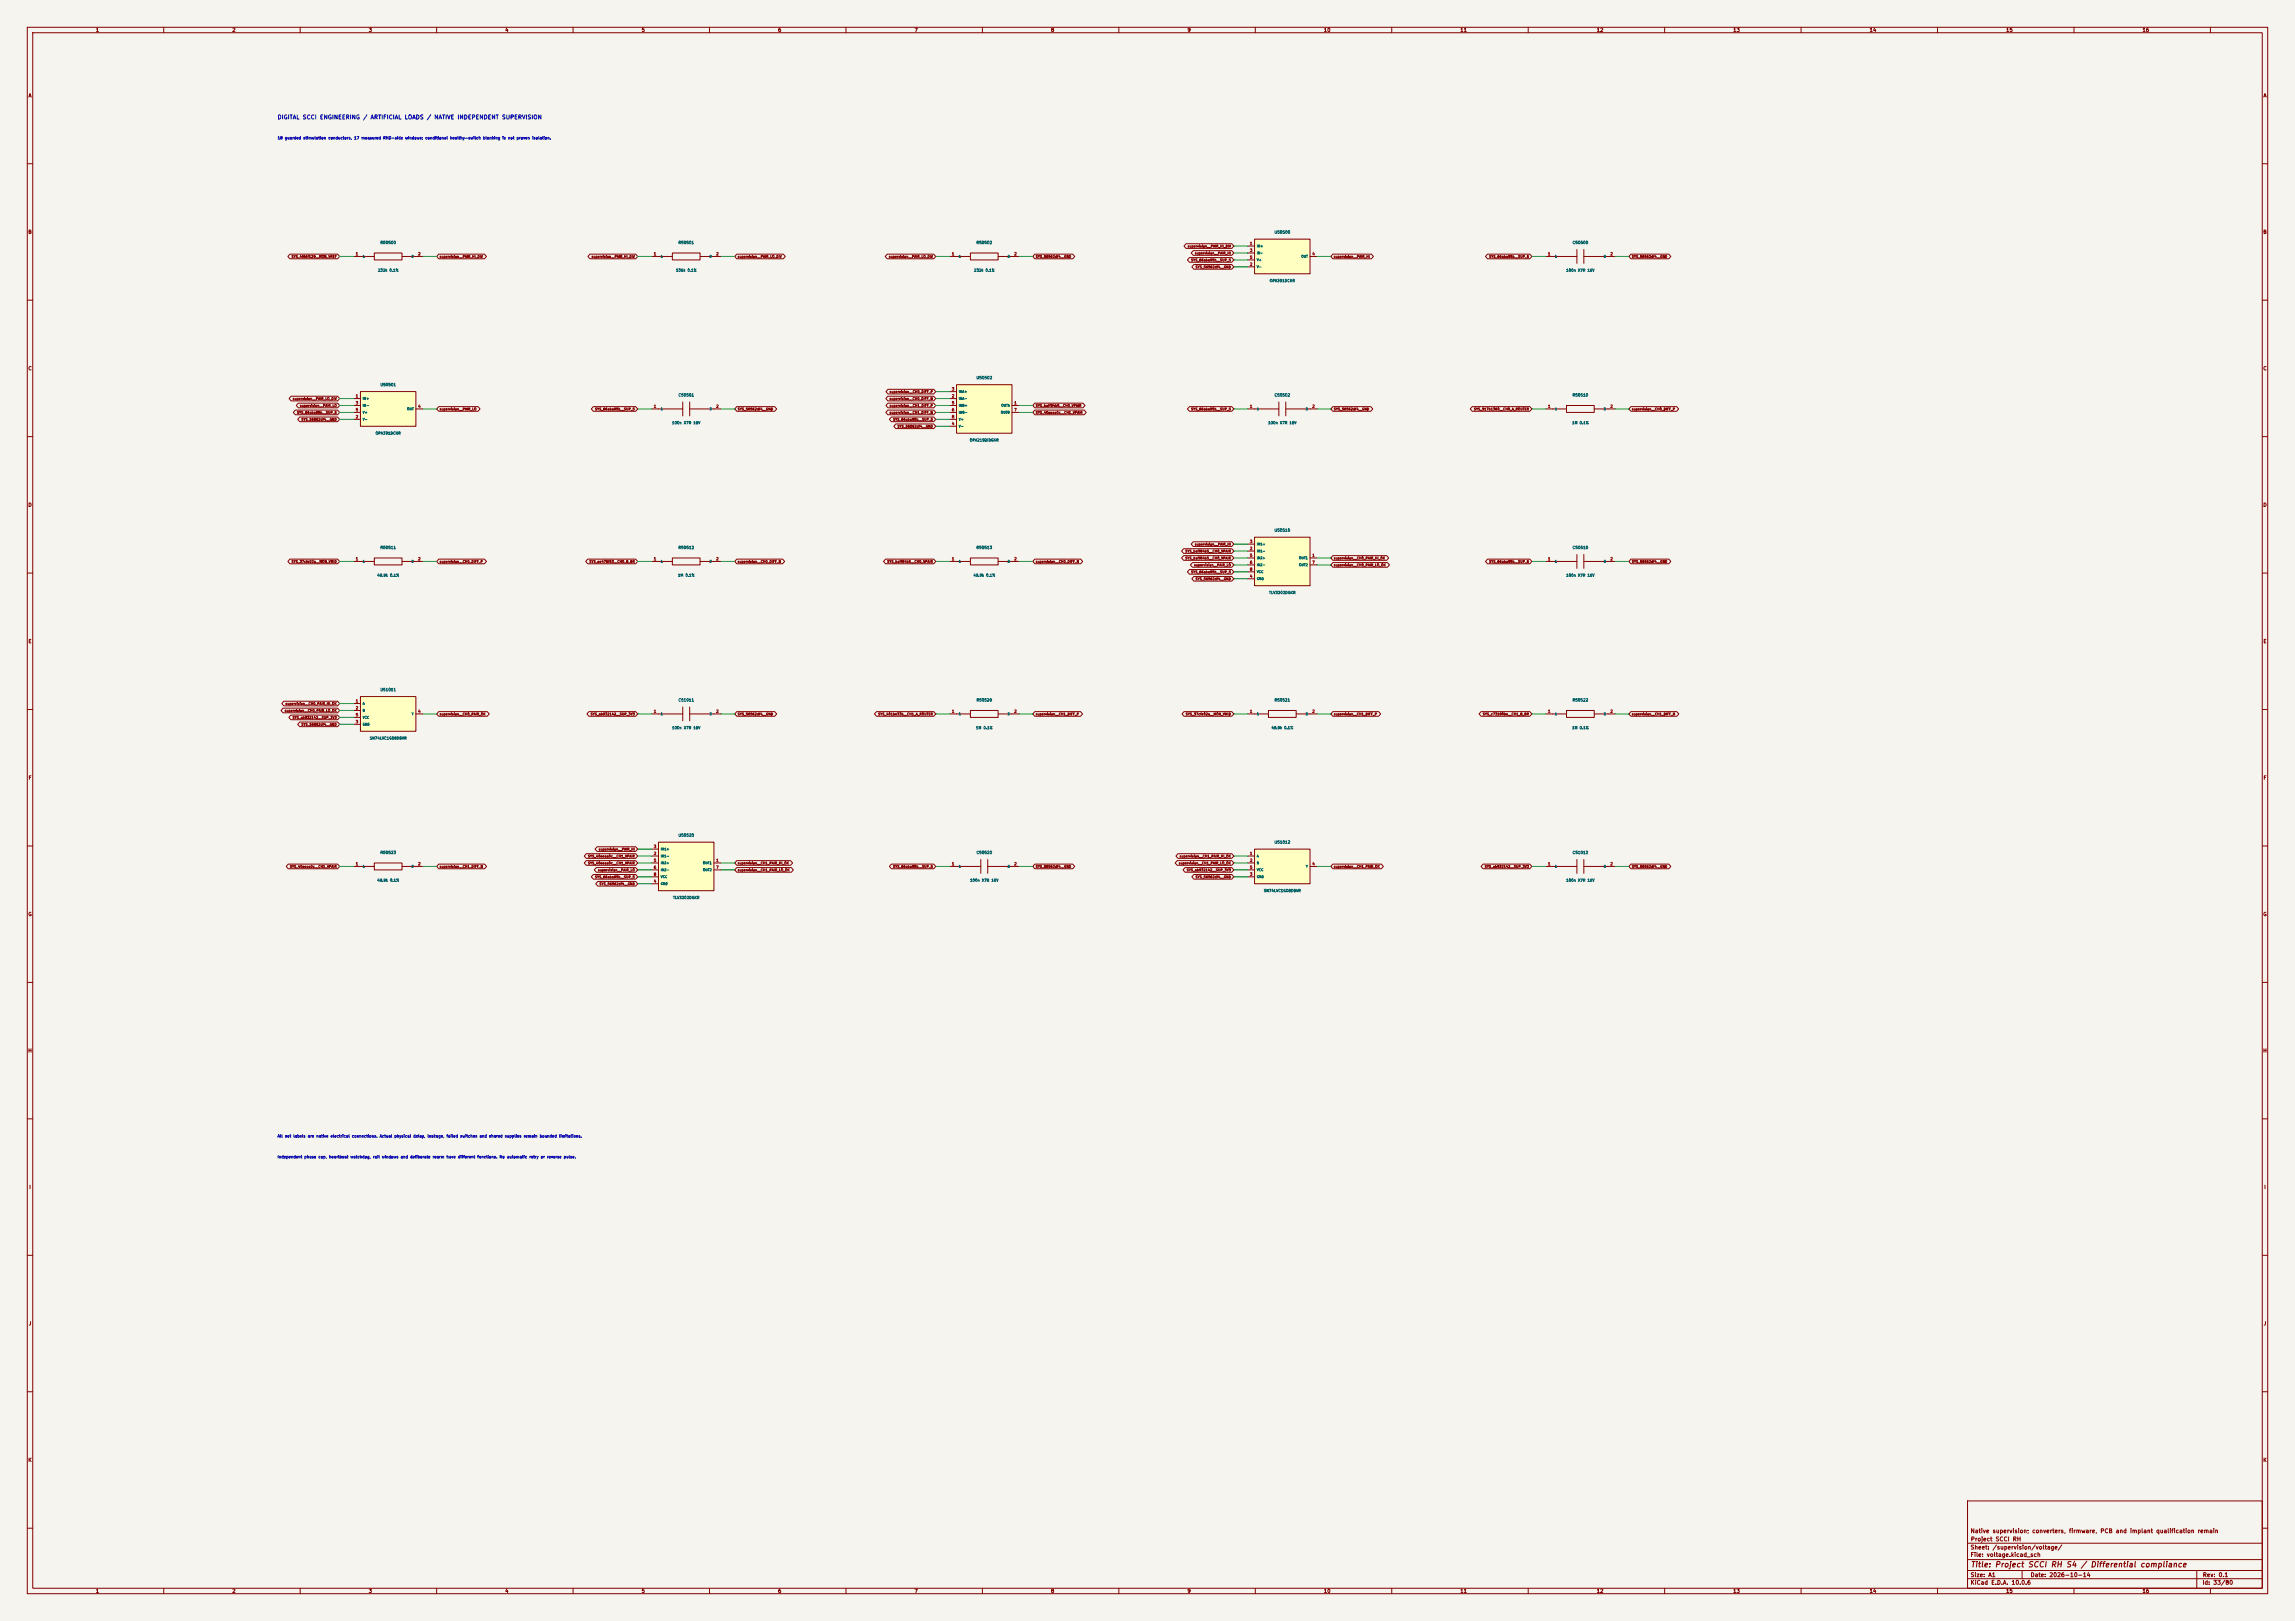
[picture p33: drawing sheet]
<svg xmlns="http://www.w3.org/2000/svg" width="841mm" height="594mm" viewBox="0 0 841 594" stroke-linecap="round" stroke-linejoin="round" font-family="sans-serif">
<defs><g id="words">
<text font-size="2" fill="#840000" x="722" y="574.8">Title: Project SCCI RH S4 / Differential compliance</text>
<text font-size="1.5" fill="#0000c2" x="101.6" y="44.1">DIGITAL SCCI ENGINEERING / ARTIFICIAL LOADS / NATIVE INDEPENDENT SUPERVISION</text>
<g font-size="1.5" fill="#840000">
<text x="721.9" y="562.1">Native supervision; converters, firmware, PCB and implant qualification remain</text>
<text x="721.9" y="568.1">Sheet: /supervision/voltage/</text>
<text x="722" y="565.1">Project SCCI RH</text>
<text x="721.9" y="570.8">File: voltage.kicad_sch</text>
<text x="721.9" y="581">KiCad E.D.A. 10.0.6</text>
<text x="721.9" y="578.2">Size: A1</text>
<text x="743.9" y="578.2">Date: 2026-10-14</text>
<text x="806.9" y="581">Id: 33/80</text>
<text x="807" y="578.2">Rev: 0.1</text>
</g>
<g font-size="1.3" fill="#840000">
<text x="35" y="12">1</text>
<text x="85" y="12">2</text>
<text x="135" y="12">3</text>
<text x="185" y="12">4</text>
<text x="235" y="12">5</text>
<text x="285" y="12">6</text>
<text x="335" y="12">7</text>
<text x="385" y="12">8</text>
<text x="435" y="12">9</text>
<text x="485" y="12">10</text>
<text x="535" y="12">11</text>
<text x="585" y="12">12</text>
<text x="635" y="12">13</text>
<text x="685" y="12">14</text>
<text x="735" y="12">15</text>
<text x="785" y="12">16</text>
<text x="10.3" y="36">A</text>
<text x="829.3" y="36">A</text>
<text x="10.2" y="86">B</text>
<text x="829.2" y="86">B</text>
<text x="10.2" y="136">C</text>
<text x="829.2" y="136">C</text>
<text x="10.2" y="186">D</text>
<text x="829.2" y="186">D</text>
<text x="10.3" y="236">E</text>
<text x="829.3" y="236">E</text>
<text x="10.3" y="286">F</text>
<text x="829.3" y="286">F</text>
<text x="10.2" y="336">G</text>
<text x="829.2" y="336">G</text>
<text x="10.2" y="386">H</text>
<text x="829.2" y="386">H</text>
<text x="10.6" y="436">I</text>
<text x="829.6" y="436">I</text>
<text x="10.4" y="486">J</text>
<text x="829.4" y="486">J</text>
<text x="10.2" y="536">K</text>
<text x="829.2" y="536">K</text>
<text x="35" y="584">1</text>
<text x="85" y="584">2</text>
<text x="135" y="584">3</text>
<text x="185" y="584">4</text>
<text x="235" y="584">5</text>
<text x="285" y="584">6</text>
<text x="335" y="584">7</text>
<text x="385" y="584">8</text>
<text x="435" y="584">9</text>
<text x="485" y="584">10</text>
<text x="535" y="584">11</text>
<text x="585" y="584">12</text>
<text x="635" y="584">13</text>
<text x="685" y="584">14</text>
<text x="735" y="584">15</text>
<text x="785" y="584">16</text>
</g>
<g font-size="1" fill="#0000c2">
<text x="101.6" y="51.3">18 guarded stimulation conductors, 17 measured RHD-side windows; conditional healthy-switch blanking is not proven isolation.</text>
<text x="101.6" y="417.1">All net labels are native electrical connections. Actual physical delay, leakage, failed switches and shared supplies remain bounded limitations.</text>
<text x="101.6" y="424.7">Independent phase cap, heartbeat watchdog, rail windows and deliberate rearm have different functions. No automatic retry or reverse pulse.</text>
</g>
<g font-size="1" fill="#006464">
<text x="139.3" y="89.7">R50500</text>
<text x="248.5" y="89.7">R50501</text>
<text x="357.7" y="89.7">R50502</text>
<text x="466.9" y="85.8">U50500</text>
<text x="576.1" y="89.7">C50500</text>
<text x="138.4" y="99.8">232k 0.1%</text>
<text x="247.6" y="99.8">536k 0.1%</text>
<text x="356.8" y="99.8">232k 0.1%</text>
<text x="573.8" y="99.8">100n X7R 16V</text>
<text x="465.2" y="103.6">OPA391DCKR</text>
<text x="139.2" y="141.7">U50501</text>
<text x="357.7" y="139.2">U50502</text>
<text x="248.5" y="145.5">C50501</text>
<text x="466.9" y="145.5">C50502</text>
<text x="576.1" y="145.5">R50510</text>
<text x="246.2" y="155.7">100n X7R 16V</text>
<text x="464.6" y="155.7">100n X7R 16V</text>
<text x="576" y="155.7">1M 0.1%</text>
<text x="137.5" y="159.5">OPA391DCKR</text>
<text x="355.3" y="162">OPA2192IDGKR</text>
<text x="466.9" y="195.1">U50510</text>
<text x="139.3" y="201.4">R50511</text>
<text x="248.5" y="201.4">R50512</text>
<text x="357.7" y="201.4">R50513</text>
<text x="576.1" y="201.4">C50510</text>
<text x="138.1" y="211.5">49.9k 0.1%</text>
<text x="248.3" y="211.5">1M 0.1%</text>
<text x="356.6" y="211.5">49.9k 0.1%</text>
<text x="573.8" y="211.5">100n X7R 16V</text>
<text x="464.9" y="217.9">TLV3202DGKR</text>
<text x="139.2" y="253.5">U51011</text>
<text x="248.5" y="257.3">C51011</text>
<text x="357.7" y="257.3">R50520</text>
<text x="466.9" y="257.3">R50521</text>
<text x="576.1" y="257.3">R50522</text>
<text x="246.2" y="267.4">100n X7R 16V</text>
<text x="357.6" y="267.4">1M 0.1%</text>
<text x="465.8" y="267.4">49.9k 0.1%</text>
<text x="576" y="267.4">1M 0.1%</text>
<text x="135.4" y="271.2">SN74LVC1G08DBVR</text>
<text x="248.5" y="306.8">U50520</text>
<text x="466.9" y="309.4">U51012</text>
<text x="139.3" y="313.2">R50523</text>
<text x="357.7" y="313.2">C50520</text>
<text x="576.1" y="313.2">C51012</text>
<text x="138.1" y="323.3">49.9k 0.1%</text>
<text x="355.4" y="323.3">100n X7R 16V</text>
<text x="573.8" y="323.3">100n X7R 16V</text>
<text x="246.5" y="329.6">TLV3202DGKR</text>
<text x="463" y="327.1">SN74LVC1G08DBVR</text>
</g>
<g font-size="1" fill="#a90000">
<text x="457.9" y="90">1</text>
<text x="130.2" y="93.8">1</text>
<text x="153.1" y="93.8">2</text>
<text x="239.5" y="93.8">1</text>
<text x="262.3" y="93.8">2</text>
<text x="348.7" y="93.8">1</text>
<text x="371.5" y="93.8">2</text>
<text x="457.9" y="92.5">3</text>
<text x="457.9" y="95.1">5</text>
<text x="480.8" y="93.8">4</text>
<text x="567.1" y="93.8">1</text>
<text x="590" y="93.8">2</text>
<text x="457.9" y="97.6">2</text>
<text x="348.7" y="143.3">3</text>
<text x="130.2" y="145.9">1</text>
<text x="130.2" y="148.4">3</text>
<text x="153.1" y="149.7">4</text>
<text x="239.5" y="149.7">1</text>
<text x="262.3" y="149.7">2</text>
<text x="348.7" y="145.9">2</text>
<text x="348.7" y="148.4">5</text>
<text x="371.5" y="148.4">1</text>
<text x="457.9" y="149.7">1</text>
<text x="480.8" y="149.7">2</text>
<text x="567.1" y="149.7">1</text>
<text x="590" y="149.7">2</text>
<text x="130.2" y="153.5">2</text>
<text x="130.2" y="150.9">5</text>
<text x="348.7" y="150.9">6</text>
<text x="348.7" y="153.5">8</text>
<text x="371.5" y="150.9">7</text>
<text x="348.7" y="156">4</text>
<text x="457.9" y="201.7">2</text>
<text x="457.9" y="199.2">3</text>
<text x="130.2" y="205.6">1</text>
<text x="153.1" y="205.6">2</text>
<text x="239.5" y="205.6">1</text>
<text x="262.3" y="205.6">2</text>
<text x="348.7" y="205.6">1</text>
<text x="371.5" y="205.6">2</text>
<text x="457.9" y="204.3">5</text>
<text x="457.9" y="206.8">6</text>
<text x="457.9" y="209.4">8</text>
<text x="480.8" y="204.3">1</text>
<text x="480.8" y="206.8">7</text>
<text x="567.1" y="205.6">1</text>
<text x="590" y="205.6">2</text>
<text x="457.9" y="211.9">4</text>
<text x="130.2" y="257.6">1</text>
<text x="130.2" y="260.2">2</text>
<text x="130.2" y="262.7">5</text>
<text x="153.1" y="261.4">4</text>
<text x="239.5" y="261.4">1</text>
<text x="262.3" y="261.4">2</text>
<text x="348.7" y="261.4">1</text>
<text x="371.5" y="261.4">2</text>
<text x="457.9" y="261.4">1</text>
<text x="480.8" y="261.4">2</text>
<text x="567.1" y="261.4">1</text>
<text x="590" y="261.4">2</text>
<text x="130.2" y="265.2">3</text>
<text x="239.5" y="311">3</text>
<text x="130.2" y="317.3">1</text>
<text x="153.1" y="317.3">2</text>
<text x="239.5" y="313.5">2</text>
<text x="239.5" y="316">5</text>
<text x="262.3" y="316">1</text>
<text x="348.7" y="317.3">1</text>
<text x="371.5" y="317.3">2</text>
<text x="457.9" y="313.5">1</text>
<text x="457.9" y="316">2</text>
<text x="480.8" y="317.3">4</text>
<text x="567.1" y="317.3">1</text>
<text x="590" y="317.3">2</text>
<text x="239.5" y="323.7">4</text>
<text x="239.5" y="318.6">6</text>
<text x="239.5" y="321.1">8</text>
<text x="262.3" y="318.6">7</text>
<text x="457.9" y="321.1">3</text>
<text x="457.9" y="318.6">5</text>
</g>
<g font-size=".9" fill="#840000">
<text x="106.7" y="94.7">SYS_4f66f129__MON_VREF</text>
<text x="161" y="94.7">supervision__PAIR_HI_DIV</text>
<text x="216.7" y="94.7">supervision__PAIR_HI_DIV</text>
<text x="270.2" y="94.7">supervision__PAIR_LO_DIV</text>
<text x="325.6" y="94.7">supervision__PAIR_LO_DIV</text>
<text x="379.4" y="94.7">SYS_56562df4__GND</text>
<text x="435.1" y="90.9">supervision__PAIR_HI_DIV</text>
<text x="436.4" y="96">SYS_66aba95b__SUP_5</text>
<text x="437.7" y="93.4">supervision__PAIR_HI</text>
<text x="488.7" y="94.7">supervision__PAIR_HI</text>
<text x="545.6" y="94.7">SYS_66aba95b__SUP_5</text>
<text x="597.9" y="94.7">SYS_56562df4__GND</text>
<text x="438" y="98.5">SYS_56562df4__GND</text>
<text x="107.2" y="146.8">supervision__PAIR_LO_DIV</text>
<text x="109.8" y="149.3">supervision__PAIR_LO</text>
<text x="325.9" y="146.8">supervision__CH0_DIFF_N</text>
<text x="325.9" y="144.2">supervision__CH0_DIFF_P</text>
<text x="325.9" y="149.3">supervision__CH1_DIFF_P</text>
<text x="379.4" y="149.3">SYS_baff84b5__CH0_VPAIR</text>
<text x="108.7" y="151.8">SYS_66aba95b__SUP_5</text>
<text x="110.3" y="154.4">SYS_56562df4__GND</text>
<text x="161" y="150.6">supervision__PAIR_LO</text>
<text x="217.9" y="150.6">SYS_66aba95b__SUP_5</text>
<text x="270.2" y="150.6">SYS_56562df4__GND</text>
<text x="325.9" y="151.8">supervision__CH1_DIFF_N</text>
<text x="327.1" y="154.4">SYS_66aba95b__SUP_5</text>
<text x="379.4" y="151.8">SYS_40eeaa0c__CH1_VPAIR</text>
<text x="436.4" y="150.6">SYS_66aba95b__SUP_5</text>
<text x="488.7" y="150.6">SYS_56562df4__GND</text>
<text x="540" y="150.6">SYS_917b1360__CH0_A_ROUTER</text>
<text x="597.9" y="150.6">supervision__CH0_DIFF_P</text>
<text x="328.8" y="156.9">SYS_56562df4__GND</text>
<text x="434.2" y="202.6">SYS_baff84b5__CH0_VPAIR</text>
<text x="437.7" y="200.1">supervision__PAIR_HI</text>
<text x="106.7" y="206.4">SYS_37cfe02a__MON_VMID</text>
<text x="161" y="206.4">supervision__CH0_DIFF_P</text>
<text x="215.9" y="206.4">SYS_ee476f53__CH0_B_BR</text>
<text x="270.2" y="206.4">supervision__CH0_DIFF_N</text>
<text x="325" y="206.4">SYS_baff84b5__CH0_VPAIR</text>
<text x="379.4" y="206.4">supervision__CH0_DIFF_N</text>
<text x="434.2" y="205.2">SYS_baff84b5__CH0_VPAIR</text>
<text x="437.5" y="207.7">supervision__PAIR_LO</text>
<text x="488.7" y="205.2">supervision__CH0_PAIR_HI_OK</text>
<text x="488.7" y="207.7">supervision__CH0_PAIR_LO_OK</text>
<text x="545.6" y="206.4">SYS_66aba95b__SUP_5</text>
<text x="597.9" y="206.4">SYS_56562df4__GND</text>
<text x="436.4" y="210.3">SYS_66aba95b__SUP_5</text>
<text x="438" y="212.8">SYS_56562df4__GND</text>
<text x="104.2" y="261.1">supervision__CH0_PAIR_LO_OK</text>
<text x="104.5" y="258.5">supervision__CH0_PAIR_HI_OK</text>
<text x="107.1" y="263.6">SYS_ab932142__SUP_3V3</text>
<text x="161" y="262.3">supervision__CH0_PAIR_OK</text>
<text x="216.3" y="262.3">SYS_ab932142__SUP_3V3</text>
<text x="270.2" y="262.3">SYS_56562df4__GND</text>
<text x="321.7" y="262.3">SYS_401be33b__CH1_A_ROUTER</text>
<text x="379.4" y="262.3">supervision__CH1_DIFF_P</text>
<text x="434.4" y="262.3">SYS_37cfe02a__MON_VMID</text>
<text x="488.7" y="262.3">supervision__CH1_DIFF_P</text>
<text x="543.2" y="262.3">SYS_c73180be__CH1_B_BR</text>
<text x="597.9" y="262.3">supervision__CH1_DIFF_N</text>
<text x="110.3" y="266.1">SYS_56562df4__GND</text>
<text x="219.3" y="311.9">supervision__PAIR_HI</text>
<text x="215.3" y="314.4">SYS_40eeaa0c__CH1_VPAIR</text>
<text x="215.3" y="316.9">SYS_40eeaa0c__CH1_VPAIR</text>
<text x="270.2" y="316.9">supervision__CH1_PAIR_HI_OK</text>
<text x="431.9" y="316.9">supervision__CH1_PAIR_LO_OK</text>
<text x="432.2" y="314.4">supervision__CH1_PAIR_HI_OK</text>
<text x="106.1" y="318.2">SYS_40eeaa0c__CH1_VPAIR</text>
<text x="161" y="318.2">supervision__CH1_DIFF_N</text>
<text x="217.9" y="322">SYS_66aba95b__SUP_5</text>
<text x="219" y="319.5">supervision__PAIR_LO</text>
<text x="270.2" y="319.5">supervision__CH1_PAIR_LO_OK</text>
<text x="327.1" y="318.2">SYS_66aba95b__SUP_5</text>
<text x="379.4" y="318.2">SYS_56562df4__GND</text>
<text x="434.7" y="319.5">SYS_ab932142__SUP_3V3</text>
<text x="438" y="322">SYS_56562df4__GND</text>
<text x="488.7" y="318.2">supervision__CH1_PAIR_OK</text>
<text x="544" y="318.2">SYS_ab932142__SUP_3V3</text>
<text x="597.9" y="318.2">SYS_56562df4__GND</text>
<text x="219.5" y="324.6">SYS_56562df4__GND</text>
</g>
<g font-size=".9" fill="#006464">
<text x="132.8" y="94.6">1</text>
<text x="150.7" y="94.6">2</text>
<text x="242" y="94.6">1</text>
<text x="259.9" y="94.6">2</text>
<text x="351.2" y="94.6">1</text>
<text x="369.1" y="94.6">2</text>
<text x="460.5" y="90.8">IN+</text>
<text x="460.5" y="93.4">IN-</text>
<text x="460.5" y="95.9">V+</text>
<text x="476.7" y="94.6">OUT</text>
<text x="569.7" y="94.6">1</text>
<text x="587.6" y="94.6">2</text>
<text x="460.5" y="98.4">V-</text>
<text x="132.8" y="146.7">IN+</text>
<text x="132.8" y="149.2">IN-</text>
<text x="351.2" y="146.7">INA-</text>
<text x="351.2" y="144.2">INA+</text>
<text x="351.2" y="149.2">INB+</text>
<text x="366.8" y="149.2">OUTA</text>
<text x="132.8" y="154.3">V-</text>
<text x="132.8" y="151.8">V+</text>
<text x="149.1" y="150.5">OUT</text>
<text x="242" y="150.5">1</text>
<text x="259.9" y="150.5">2</text>
<text x="351.2" y="151.8">INB-</text>
<text x="351.2" y="154.3">V+</text>
<text x="366.7" y="151.8">OUTB</text>
<text x="460.5" y="150.5">1</text>
<text x="478.4" y="150.5">2</text>
<text x="569.7" y="150.5">1</text>
<text x="587.6" y="150.5">2</text>
<text x="351.2" y="156.9">V-</text>
<text x="460.5" y="202.6">IN1-</text>
<text x="460.5" y="200">IN1+</text>
<text x="132.8" y="206.4">1</text>
<text x="150.7" y="206.4">2</text>
<text x="242" y="206.4">1</text>
<text x="259.9" y="206.4">2</text>
<text x="351.2" y="206.4">1</text>
<text x="369.1" y="206.4">2</text>
<text x="460.5" y="205.1">IN2+</text>
<text x="460.5" y="207.7">IN2-</text>
<text x="475.9" y="205.1">OUT1</text>
<text x="475.9" y="207.7">OUT2</text>
<text x="569.7" y="206.4">1</text>
<text x="587.6" y="206.4">2</text>
<text x="460.5" y="212.7">GND</text>
<text x="460.5" y="210.2">VCC</text>
<text x="132.8" y="258.5">A</text>
<text x="132.8" y="261">B</text>
<text x="132.8" y="263.5">VCC</text>
<text x="150.8" y="262.3">Y</text>
<text x="242" y="262.3">1</text>
<text x="259.9" y="262.3">2</text>
<text x="351.2" y="262.3">1</text>
<text x="369.1" y="262.3">2</text>
<text x="460.5" y="262.3">1</text>
<text x="478.4" y="262.3">2</text>
<text x="569.7" y="262.3">1</text>
<text x="587.6" y="262.3">2</text>
<text x="132.8" y="266.1">GND</text>
<text x="242" y="311.8">IN1+</text>
<text x="242" y="314.3">IN1-</text>
<text x="242" y="316.9">IN2+</text>
<text x="257.5" y="316.9">OUT1</text>
<text x="460.5" y="314.3">A</text>
<text x="460.5" y="316.9">B</text>
<text x="132.8" y="318.1">1</text>
<text x="150.7" y="318.1">2</text>
<text x="242" y="319.4">IN2-</text>
<text x="242" y="322">VCC</text>
<text x="257.5" y="319.4">OUT2</text>
<text x="351.2" y="318.1">1</text>
<text x="369.1" y="318.1">2</text>
<text x="460.5" y="322">GND</text>
<text x="460.5" y="319.4">VCC</text>
<text x="478.4" y="318.1">Y</text>
<text x="569.7" y="318.1">1</text>
<text x="587.6" y="318.1">2</text>
<text x="242" y="324.5">GND</text>
</g>
</g></defs>
<path d="M0 0h841v594h-841z" fill="#f5f4ef" stroke="#f5f4ef" stroke-width=".37"/>
<g fill="none" stroke="#840000" stroke-width=".37">
<path d="M10 10h821v574h-821zM12 12h817v570h-817zM60 10v2M110 10v2M160 10v2M210 10v2M260 10v2M310 10v2M360 10v2M410 10v2M460 10v2M510 10v2"/>
<path d="M560 10v2M610 10v2M660 10v2M710 10v2M760 10v2M810 10v2M10 60h2M829 60h2M238.8 94h7.6M246.4 92.7h10.1v2.5h-10.1zM256.5 94h7.7M566.4 94h11.4"/>
<path d="M577.8 91.4v5.1M580.4 94h11.4M580.4 91.4v5.1M10 110h2M829 110h2M10 160h2M457.2 149.9h11.4M468.6 147.3v5.1M471.2 149.9h11.4M471.2 147.3v5.1M566.4 149.9h7.6M574 148.6h10.2v2.5h-10.2z"/>
<path d="M584.2 149.9h7.6M829 160h2M10 210h2M348 205.7h7.6M355.6 204.5h10.2v2.5h-10.2zM365.8 205.7h7.6M829 210h2M10 260h2M250.2 259.1v5.1M252.7 259.1v5.1M829 260h2M238.8 261.6h11.4"/>
<path d="M252.7 261.6h11.5M457.2 261.6h7.6M464.8 260.3h10.2v2.6h-10.2zM475 261.6h7.6M10 310h2M829 310h2M10 360h2M829 360h2M10 410h2M829 410h2M10 460h2M829 460h2"/>
<path d="M10 510h2M829 510h2M10 560h2M721 550h108v32h-108zM829 560h2M721 578.5h108M721 575.5h108M721 571.5h108M721 565.5h108M741 575.5v3M805 575.5v6.5M60 582v2"/>
<path d="M110 582v2M160 582v2M210 582v2M260 582v2M310 582v2M360 582v2M410 582v2M460 582v2M510 582v2M560 582v2M610 582v2M660 582v2"/>
<path d="M710 582v2M760 582v2M810 582v2"/>
</g>
<path d="M459.7 311.1h20.4v12.7h-20.4z" fill="#ffffc2"/>
<path d="M457.2 313.7h2.5M457.2 316.2h2.5M457.2 318.8h2.5M459.7 311.1h20.4v12.7h-20.4zM480.1 317.5h2.5M457.2 321.3h2.5" fill="none" stroke="#840000" stroke-width=".37"/>
<path d="M459.7 87.6h20.4v12.7h-20.4z" fill="#ffffc2"/>
<path d="M457.2 90.2h2.5M457.2 97.8h2.5M457.2 92.7h2.5M457.2 95.2h2.5M459.7 87.6h20.4v12.7h-20.4zM480.1 94h2.5" fill="none" stroke="#840000" stroke-width=".37"/>
<path d="M132.1 255.3h20.3v12.7h-20.3z" fill="#ffffc2"/>
<g fill="none" stroke="#840000" stroke-width=".37">
<path d="M348 94h7.6M355.6 92.7h10.2v2.5h-10.2zM365.8 94h7.6M238.8 149.9h11.4M250.2 147.3v5.1M252.7 149.9h11.5M252.7 147.3v5.1M129.5 257.8h2.6M132.1 255.3h20.3v12.7h-20.3zM129.5 260.3h2.6M129.5 265.4h2.6M129.5 262.9h2.6"/>
<path d="M152.4 261.6h2.5"/>
</g>
<path d="M350.5 141h20.3v17.7h-20.3z" fill="#ffffc2"/>
<g fill="none" stroke="#840000" stroke-width=".37">
<path d="M348 148.6h2.5M348 146h2.5M348 143.5h2.5M348 156.2h2.5M348 151.1h2.5M348 153.7h2.5M350.5 141h20.3v17.7h-20.3zM370.8 148.6h2.6M370.8 151.1h2.6M238.8 205.7h7.6M246.4 204.5h10.1v2.5h-10.1zM256.5 205.7h7.7"/>
<path d="M566.4 261.6h7.6M574 260.3h10.2v2.6h-10.2zM584.2 261.6h7.6"/>
</g>
<path d="M241.3 308.6h20.3v17.8h-20.3z" fill="#ffffc2"/>
<g fill="none" stroke="#840000" stroke-width=".37">
<path d="M129.5 205.7h7.7M137.2 204.5h10.1v2.5h-10.1zM147.3 205.7h7.6M566.4 205.7h11.4M577.8 203.2v5.1M580.4 205.7h11.4M580.4 203.2v5.1M348 261.6h7.6M355.6 260.3h10.2v2.6h-10.2zM365.8 261.6h7.6M129.5 317.5h7.7M137.2 316.2h10.1v2.6h-10.1z"/>
<path d="M147.3 317.5h7.6M238.8 316.2h2.5M238.8 313.7h2.5M238.8 311.1h2.5M238.8 318.8h2.5M241.3 308.6h20.3v17.8h-20.3zM261.6 316.2h2.6M261.6 318.8h2.6M348 317.5h11.4M359.4 315v5M361.9 317.5h11.5M361.9 315v5"/>
<path d="M566.4 317.5h11.4M577.8 315v5M580.4 317.5h11.4M580.4 315v5M238.8 323.8h2.5M238.8 321.3h2.5"/>
</g>
<path d="M459.7 196.8h20.4v17.8h-20.4z" fill="#ffffc2"/>
<path d="M129.5 94h7.7M137.2 92.7h10.1v2.5h-10.1zM147.3 94h7.6M457.2 199.4h2.5M459.7 196.8h20.4v17.8h-20.4zM457.2 204.5h2.5M457.2 201.9h2.5M457.2 212.1h2.5M457.2 207h2.5M457.2 209.5h2.5M480.1 204.5h2.5M480.1 207h2.5" fill="none" stroke="#840000" stroke-width=".37"/>
<path d="M132.1 143.5h20.3v12.7h-20.3z" fill="#ffffc2"/>
<g fill="none" stroke="#840000" stroke-width=".37">
<path d="M106.2 93.1h17.5l.8 .9-.8 .8h-17.5l-.7-.8zM160.8 93.1h16.7l.8 .9-.8 .8h-16.7l-.8-.8zM216.2 93.1h16.7l.8 .9-.8 .8h-16.7l-.8-.8zM270 93.1h17l.8 .9-.8 .8h-17l-.8-.8zM325.1 93.1h17.1l.7 .9-.7 .8h-17.1l-.7-.8zM379.2 93.1h13.9l.7 .9-.7 .8h-13.9l-.7-.8zM434.6 89.3h16.8l.7 .9-.7 .8h-16.8l-.7-.8zM435.9 94.4h15.5l.7 .8-.7 .9h-15.5l-.8-.9zM437.2 91.9h14.2l.7 .8-.7 .9h-14.2l-.7-.9zM437.5 96.9h13.9l.7 .9-.7 .8h-13.9l-.8-.8zM488.4 93.1h14.2l.7 .9-.7 .8h-14.2l-.7-.8zM545.1 93.1h15.5l.7 .9-.7 .8h-15.5l-.8-.8z"/>
<path d="M597.6 93.1h13.9l.8 .9-.8 .8h-13.9l-.7-.8zM106.7 145.2h17l.8 .8-.8 .9h-17l-.8-.9zM108.2 150.3h15.5l.8 .8-.8 .9h-15.5l-.7-.9zM109.3 147.7h14.4l.8 .9-.8 .8h-14.4l-.7-.8zM109.8 152.8h13.9l.8 .9-.8 .8h-13.9l-.7-.8zM129.5 146h2.6M129.5 153.7h2.6M129.5 148.6h2.6M129.5 151.1h2.6M132.1 143.5h20.3v12.7h-20.3zM152.4 149.9h2.5M160.8 149h14.4l.7 .9-.7 .8h-14.4l-.8-.8z"/>
<path d="M217.4 149h15.5l.8 .9-.8 .8h-15.5l-.7-.8zM270 149h13.9l.7 .9-.7 .8h-13.9l-.8-.8zM325.4 145.2h16.8l.7 .8-.7 .9h-16.8l-.8-.9zM325.4 150.3h16.8l.7 .8-.7 .9h-16.8l-.8-.9zM325.4 142.7h16.8l.7 .8-.7 .9h-16.8l-.7-.9zM325.4 147.7h16.8l.7 .9-.7 .8h-16.8l-.7-.8zM326.7 152.8h15.5l.7 .9-.7 .8h-15.5l-.8-.8zM328.3 155.4h13.9l.7 .8-.7 .9h-13.9l-.8-.9zM379.2 147.7h17.7l.7 .9-.7 .8h-17.7l-.7-.8zM379.2 150.3h18.1l.7 .8-.7 .9h-18.1l-.7-.9zM435.9 149h15.5l.7 .9-.7 .8h-15.5l-.8-.8zM488.4 149h13.9l.8 .9-.8 .8h-13.9l-.7-.8z"/>
<path d="M539.5 149h21.1l.7 .9-.7 .8h-21.1l-.7-.8zM597.6 149h16.8l.7 .9-.7 .8h-16.8l-.7-.8zM437.2 198.5h14.2l.7 .9-.7 .8h-14.2l-.7-.8zM106.2 204.9h17.5l.8 .8-.8 .9h-17.5l-.7-.9zM160.8 204.9h16.7l.8 .8-.8 .9h-16.7l-.8-.9zM215.4 204.9h17.5l.8 .8-.8 .9h-17.5l-.8-.9zM270 204.9h16.8l.7 .8-.7 .9h-16.8l-.8-.9zM324.5 204.9h17.7l.7 .8-.7 .9h-17.7l-.7-.9zM379.2 204.9h16.8l.7 .8-.7 .9h-16.8l-.7-.9zM433.7 203.6h17.7l.7 .9-.7 .8h-17.7l-.7-.8zM433.7 201.1h17.7l.7 .8-.7 .9h-17.7l-.7-.9zM435.9 208.7h15.5l.7 .8-.7 .9h-15.5l-.8-.9z"/>
<path d="M437 206.2h14.4l.7 .8-.7 .9h-14.4l-.8-.9zM437.5 211.2h13.9l.7 .9-.7 .8h-13.9l-.8-.8zM488.4 203.6h19.7l.8 .9-.8 .8h-19.7l-.7-.8zM488.4 206.2h20l.8 .8-.8 .9h-20l-.7-.9zM545.1 204.9h15.5l.7 .8-.7 .9h-15.5l-.8-.9zM597.6 204.9h13.9l.8 .8-.8 .9h-13.9l-.7-.9zM103.7 259.5h20l.8 .8-.8 .9h-20l-.7-.9zM104 257h19.7l.8 .8-.8 .9h-19.7l-.7-.9zM106.6 262h17.1l.8 .9-.8 .8h-17.1l-.8-.8zM109.8 264.6h13.9l.8 .8-.8 .9h-13.9l-.7-.9zM160.8 260.8h17.7l.8 .8-.8 .9h-17.7l-.8-.9zM215.8 260.8h17.1l.8 .8-.8 .9h-17.1l-.7-.9z"/>
<path d="M270 260.8h13.9l.7 .8-.7 .9h-13.9l-.8-.9zM321.2 260.8h21l.7 .8-.7 .9h-21l-.8-.9zM379.2 260.8h16.8l.7 .8-.7 .9h-16.8l-.7-.9zM433.9 260.8h17.5l.7 .8-.7 .9h-17.5l-.8-.9zM488.4 260.8h16.8l.7 .8-.7 .9h-16.8l-.7-.9zM542.7 260.8h17.9l.7 .8-.7 .9h-17.9l-.7-.9zM597.6 260.8h16.8l.8 .8-.8 .9h-16.8l-.7-.9zM105.6 316.6h18.1l.8 .9-.8 .8h-18.1l-.7-.8zM160.8 316.6h16.8l.7 .9-.7 .8h-16.8l-.8-.8zM214.8 312.8h18.1l.8 .9-.8 .8h-18.1l-.7-.8zM214.8 315.4h18.1l.8 .8-.8 .9h-18.1l-.7-.9zM218.5 317.9h14.4l.8 .9-.8 .8h-14.4l-.7-.8z"/>
<path d="M218.8 310.3h14.1l.8 .8-.8 .9h-14.1l-.7-.9zM270 315.4h19.7l.7 .8-.7 .9h-19.7l-.8-.9zM270 317.9h20l.7 .9-.7 .8h-20l-.8-.8zM326.7 316.6h15.5l.7 .9-.7 .8h-15.5l-.8-.8zM379.2 316.6h13.9l.7 .9-.7 .8h-13.9l-.7-.8zM431.4 315.4h20l.7 .8-.7 .9h-20l-.8-.9zM431.7 312.8h19.7l.7 .9-.7 .8h-19.7l-.8-.8zM434.3 317.9h17.1l.7 .9-.7 .8h-17.1l-.8-.8zM488.4 316.6h17.8l.7 .9-.7 .8h-17.8l-.7-.8zM543.5 316.6h17.1l.7 .9-.7 .8h-17.1l-.8-.8zM597.6 316.6h13.9l.8 .9-.8 .8h-13.9l-.7-.8zM217.4 320.5h15.5l.8 .8-.8 .9h-15.5l-.7-.9z"/>
<path d="M219.1 323h13.8l.8 .8-.8 .9h-13.8l-.8-.9zM437.5 320.5h13.9l.7 .8-.7 .9h-13.9l-.8-.9z"/>
</g>
<g fill="none" stroke="#009600" stroke-width=".37">
<path d="M124.5 94h5M154.9 94h5.1M233.7 94h5.1M264.2 94h5M342.9 94h5.1M373.4 94h5.1M452.1 97.8h5.1M452.1 90.2h5.1M452.1 92.7h5.1M452.1 95.2h5.1M482.6 94h5.1M561.3 94h5.1"/>
<path d="M591.8 94h5.1M124.5 146h5M124.5 148.6h5M124.5 151.1h5M124.5 153.7h5M154.9 149.9h5.1M233.7 149.9h5.1M264.2 149.9h5M342.9 146h5.1M342.9 148.6h5.1M342.9 151.1h5.1M342.9 143.5h5.1"/>
<path d="M342.9 153.7h5.1M342.9 156.2h5.1M373.4 148.6h5.1M373.4 151.1h5.1M452.1 149.9h5.1M482.6 149.9h5.1M561.3 149.9h5.1M591.8 149.9h5.1M452.1 199.4h5.1M124.5 205.7h5M154.9 205.7h5.1M233.7 205.7h5.1"/>
<path d="M264.2 205.7h5M342.9 205.7h5.1M373.4 205.7h5.1M452.1 201.9h5.1M452.1 207h5.1M452.1 209.5h5.1M452.1 212.1h5.1M452.1 204.5h5.1M482.6 207h5.1M482.6 204.5h5.1M561.3 205.7h5.1M591.8 205.7h5.1"/>
<path d="M124.5 257.8h5M124.5 260.3h5M124.5 262.9h5M124.5 265.4h5M154.9 261.6h5.1M233.7 261.6h5.1M264.2 261.6h5M342.9 261.6h5.1M373.4 261.6h5.1M452.1 261.6h5.1M482.6 261.6h5.1M561.3 261.6h5.1"/>
<path d="M591.8 261.6h5.1M124.5 317.5h5M154.9 317.5h5.1M233.7 313.7h5.1M233.7 316.2h5.1M233.7 318.8h5.1M233.7 311.1h5.1M264.2 316.2h5M264.2 318.8h5M342.9 317.5h5.1M373.4 317.5h5.1M452.1 313.7h5.1"/>
<path d="M452.1 316.2h5.1M452.1 318.8h5.1M482.6 317.5h5.1M561.3 317.5h5.1M591.8 317.5h5.1M233.7 321.3h5.1M233.7 323.8h5.1M452.1 321.3h5.1"/>
</g>
<use href="#words"/>
</svg>
